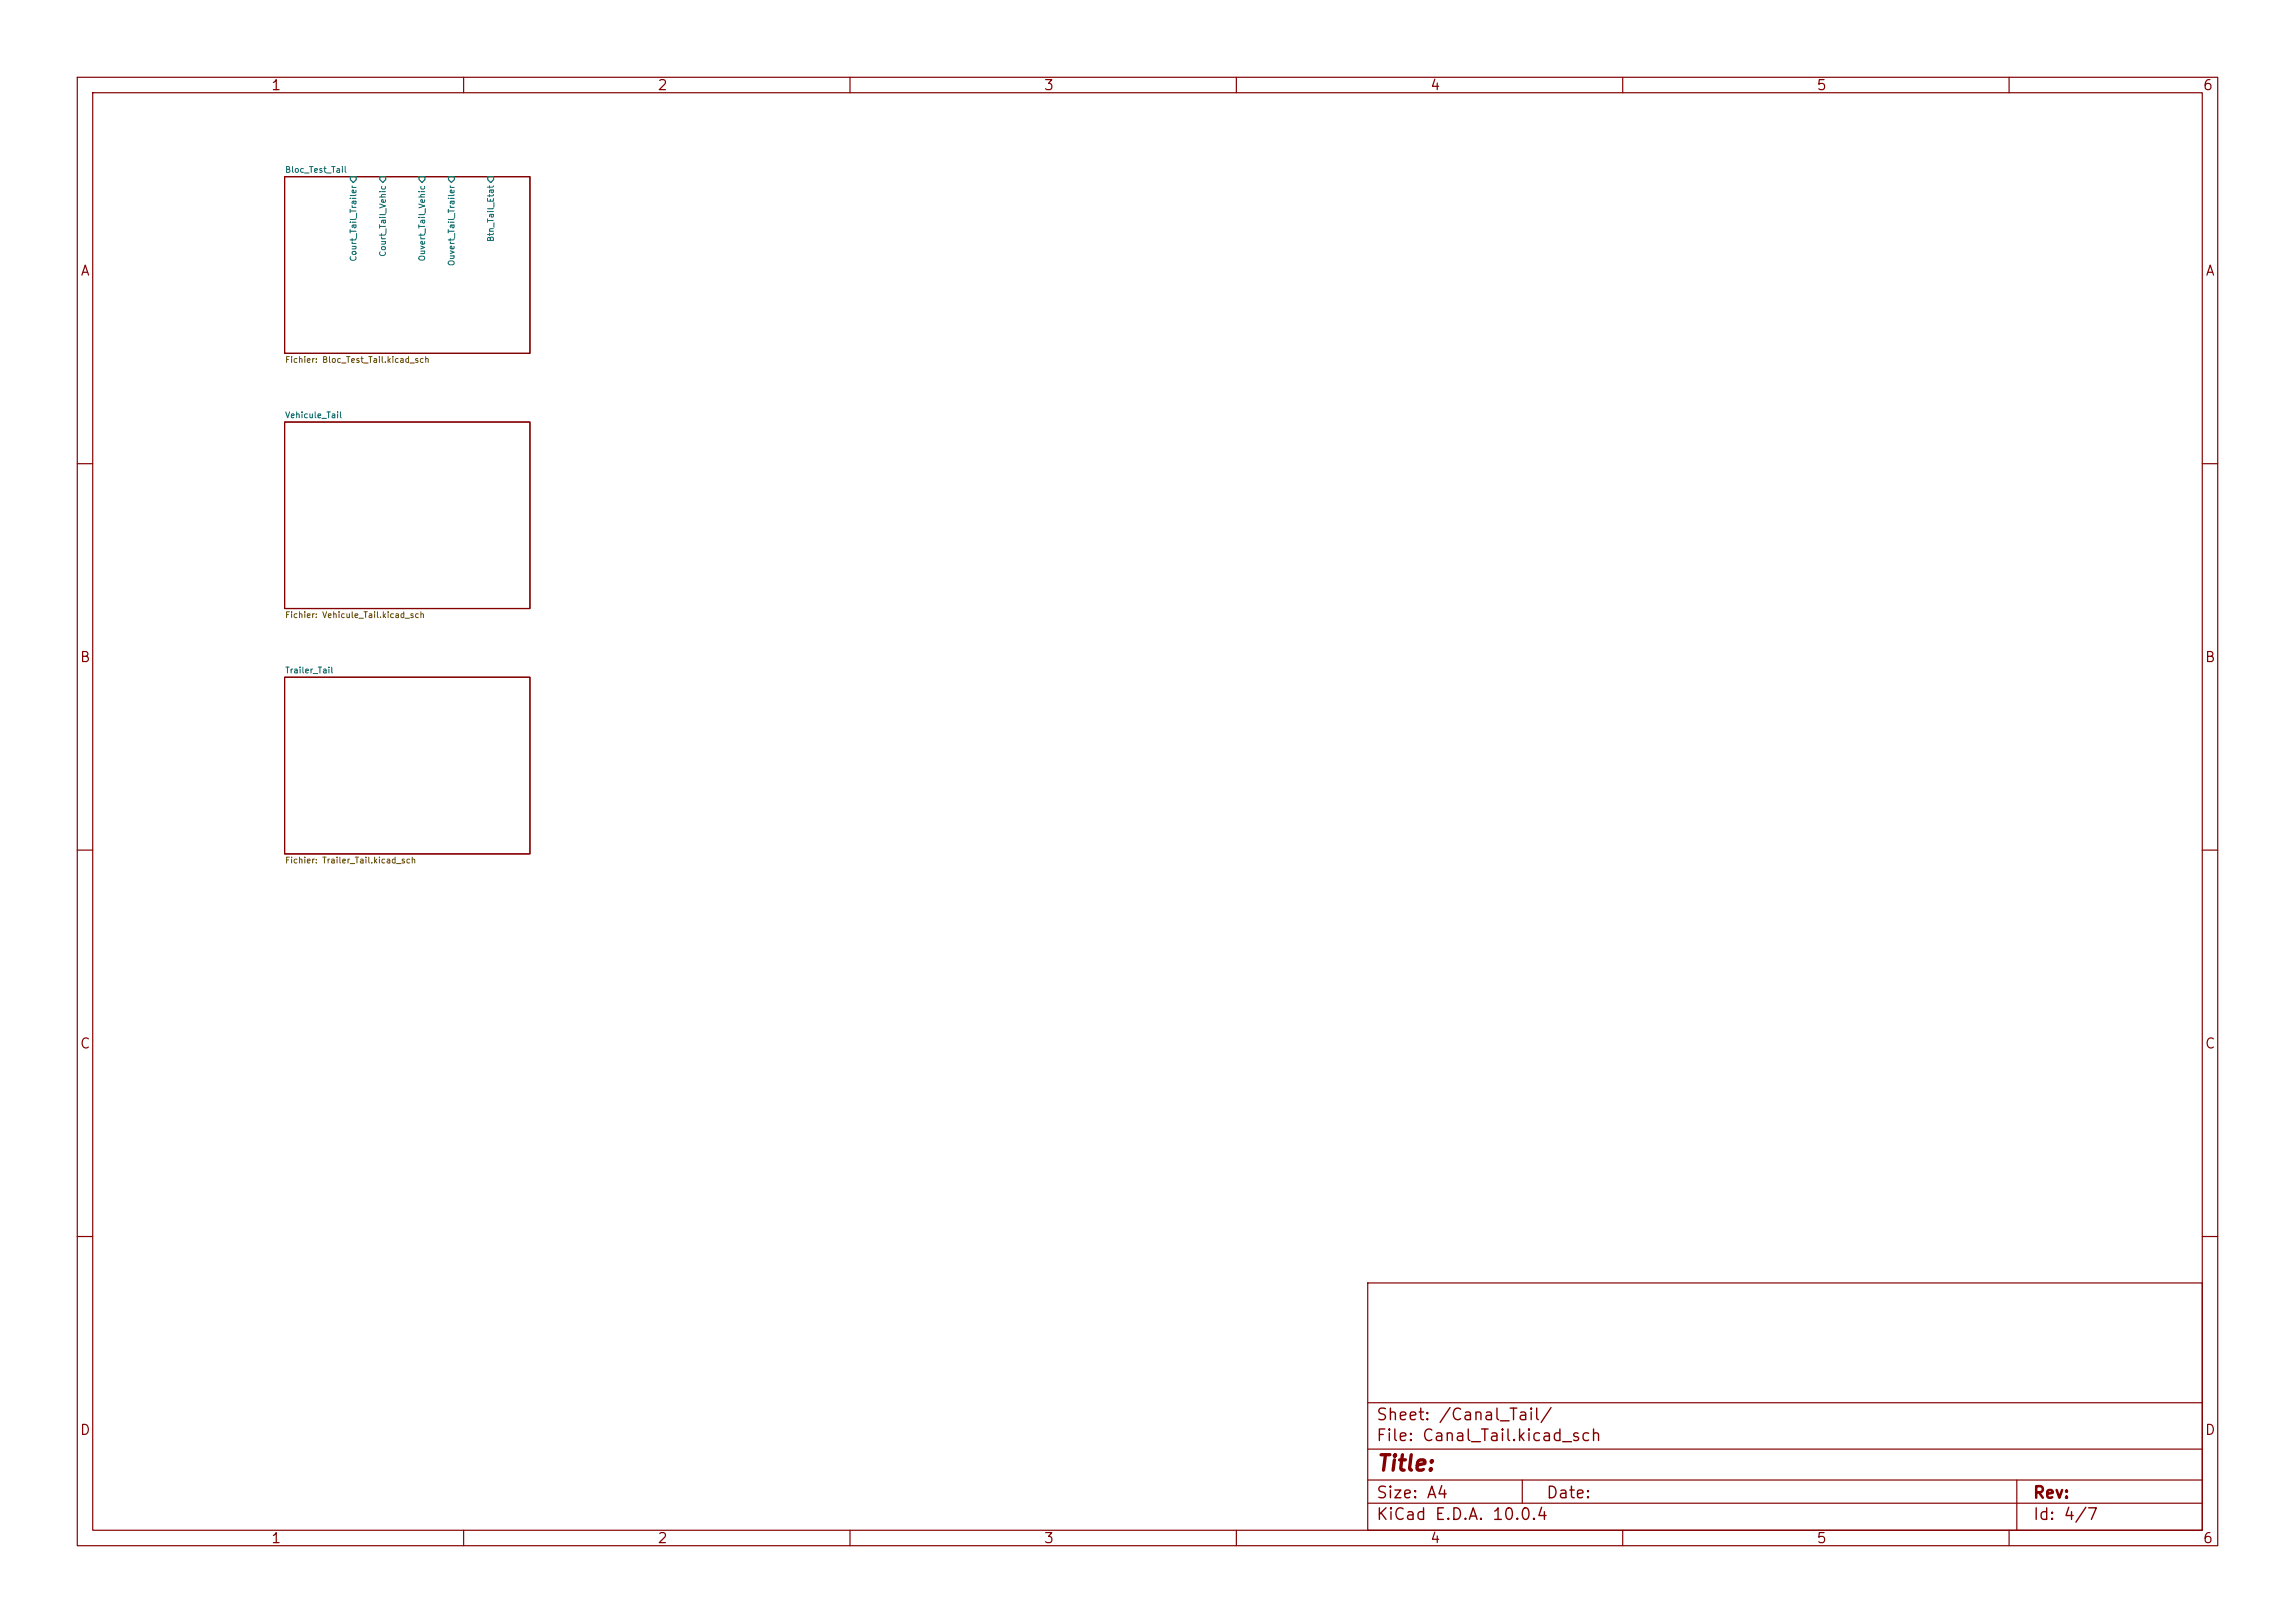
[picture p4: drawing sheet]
<svg xmlns="http://www.w3.org/2000/svg" width="297mm" height="210mm" viewBox="0 0 297 210" stroke-linecap="round" stroke-linejoin="round" font-family="sans-serif">
<defs><g id="words">
<text font-size="2" fill="#840000" x="178" y="190.8">Title:</text>
<g font-size="1.5" fill="#840000">
<text x="178" y="184.2">Sheet: /Canal_Tail/</text>
<text x="178" y="186.9">File: Canal_Tail.kicad_sch</text>
<text x="178" y="197.1">KiCad E.D.A. 10.0.4</text>
<text x="178" y="194.3">Size: A4</text>
<text x="200" y="194.3">Date:</text>
<text x="263" y="194.3">Rev:</text>
<text x="263" y="197.1">Id: 4/7</text>
</g>
<g font-size="1.3" fill="#840000">
<text x="35" y="12">1</text>
<text x="85" y="12">2</text>
<text x="135" y="12">3</text>
<text x="185" y="12">4</text>
<text x="235" y="12">5</text>
<text x="285" y="12">6</text>
<text x="10.3" y="36">A</text>
<text x="285.3" y="36">A</text>
<text x="10.3" y="86">B</text>
<text x="285.3" y="86">B</text>
<text x="10.3" y="136">C</text>
<text x="285.3" y="136">C</text>
<text x="10.3" y="186">D</text>
<text x="285.3" y="186">D</text>
<text x="35" y="200">1</text>
<text x="85" y="200">2</text>
<text x="135" y="200">3</text>
<text x="185" y="200">4</text>
<text x="235" y="200">5</text>
<text x="285" y="200">6</text>
</g>
<g font-size=".8" fill="#006464">
<text x="36.8" y="22.5">Bloc_Test_Tail</text>
<text x="46.3" y="33.9" transform="rotate(-90 46.3 33.9)">Court_Tail_Trailer</text>
<text x="50.1" y="33.3" transform="rotate(-90 50.1 33.3)">Court_Tail_Vehic</text>
<text x="55.2" y="33.9" transform="rotate(-90 55.2 33.9)">Ouvert_Tail_Vehic</text>
<text x="59" y="34.5" transform="rotate(-90 59 34.5)">Ouvert_Tail_Trailer</text>
<text x="64.1" y="31.4" transform="rotate(-90 64.1 31.4)">Btn_Tail_Etat</text>
<text x="36.8" y="54.3">Vehicule_Tail</text>
<text x="36.8" y="87.3">Trailer_Tail</text>
</g>
<g font-size=".8" fill="#725600">
<text x="36.8" y="47.1">Fichier: Bloc_Test_Tail.kicad_sch</text>
<text x="36.8" y="80.2">Fichier: Vehicule_Tail.kicad_sch</text>
<text x="36.8" y="111.9">Fichier: Trailer_Tail.kicad_sch</text>
</g>
</g></defs>
<g fill="none" stroke="#840000" stroke-width=".15">
<path d="M10 10h277v190h-277zM12 12h273v186h-273zM60 10v2M110 10v2M160 10v2M210 10v2M260 10v2M36.8 22.9h31.8v22.8h-31.8zM36.8 54.6h31.8v24.1h-31.8zM10 60h2M285 60h2M36.8 87.6h31.8v22.9h-31.8z"/>
<path d="M10 110h2M285 110h2M10 160h2M177 166h108v32h-108zM285 160h2M60 198v2M110 198v2M160 198v2M177 194.5h108M177 191.5h108M177 187.5h108M177 181.5h108"/>
<path d="M197 191.5v3M210 198v2M260 198v2M261 191.5v6.5"/>
</g>
<path d="M45.3 22.9h.8v.3l-.4 .4-.4-.4zM49.1 22.9h.8v.3l-.4 .4-.4-.4zM54.2 22.9h.8v.3l-.4 .4-.4-.4zM58 22.9h.8v.3l-.4 .4-.4-.4zM63.1 22.9h.8v.3l-.4 .4-.4-.4z" fill="none" stroke="#006464" stroke-width=".15"/>
<use href="#words"/>
</svg>
